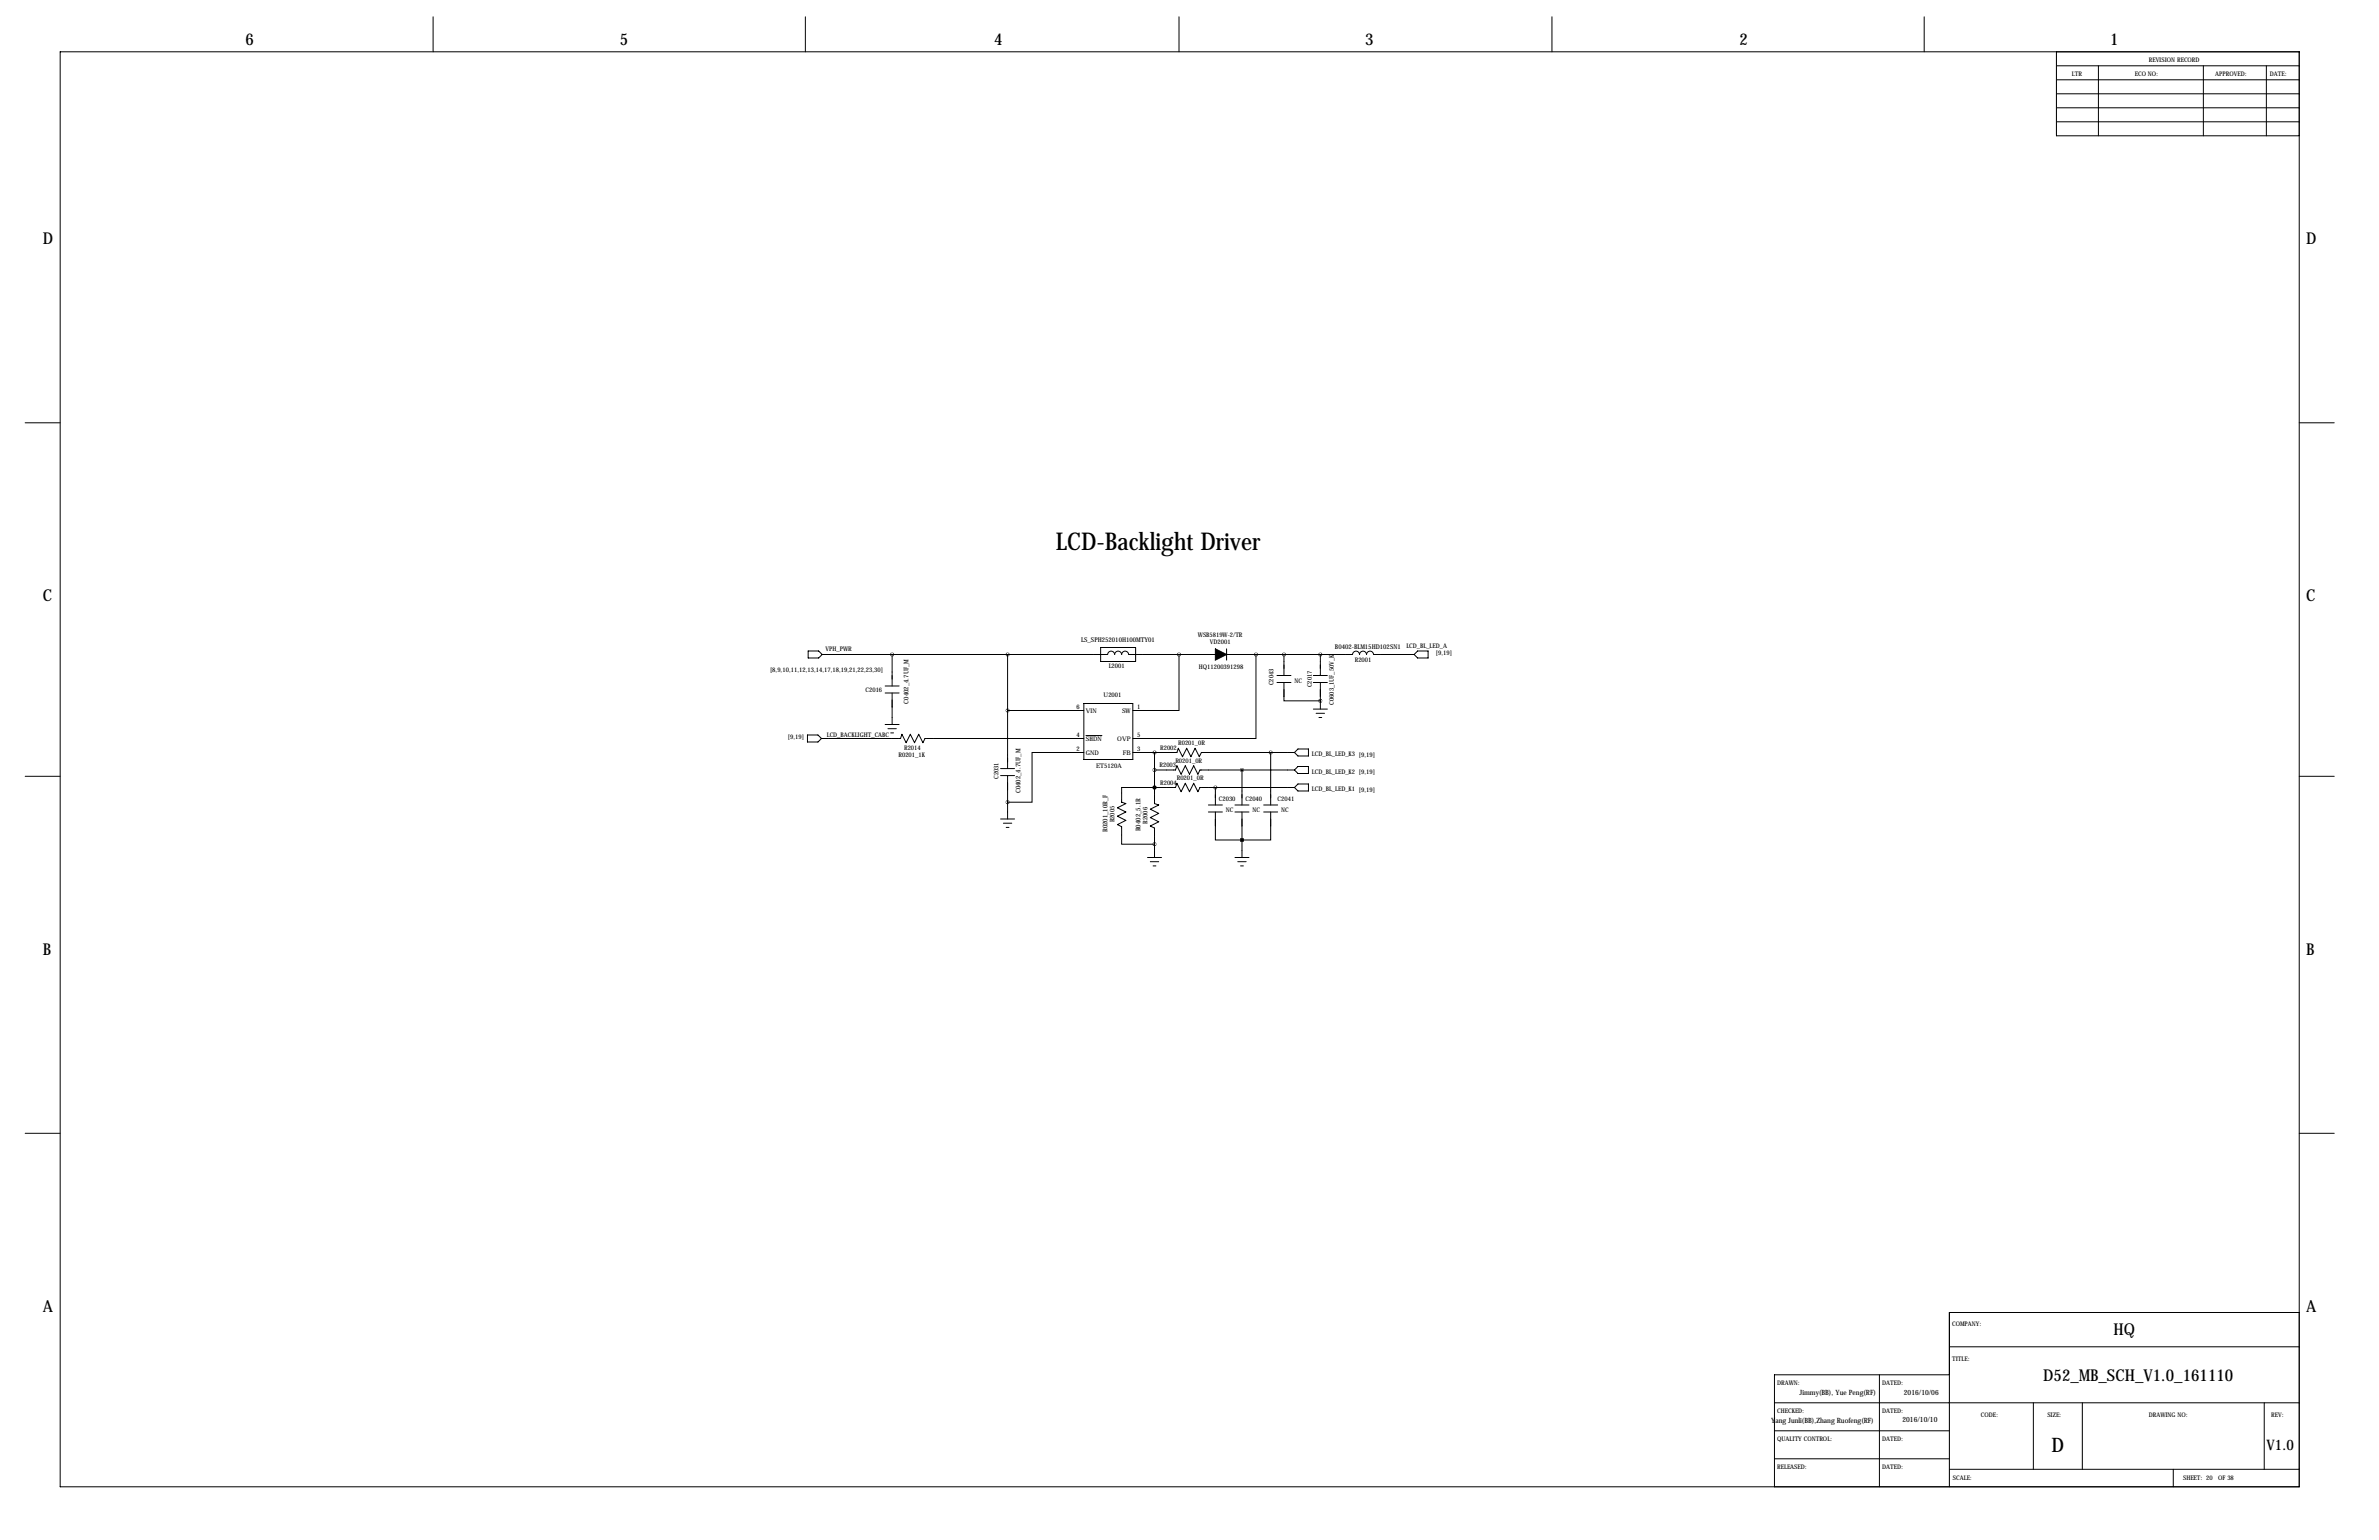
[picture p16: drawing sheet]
<svg xmlns="http://www.w3.org/2000/svg" width="864mm" height="559mm" viewBox="0 0 864 559" stroke-linecap="round" stroke-linejoin="round" font-family="sans-serif">
<defs><g id="words">
<text font-size="8.9" x="383.3" y="199.6">LCD-Backlight Driver</text>
<text font-size="7.3" x="744.7" y="526.8">D</text>
<g font-size="5.9">
<text x="89.2" y="16.3">6</text>
<text x="225" y="16.3">5</text>
<text x="360.9" y="16.3">4</text>
<text x="495.6" y="16.3">3</text>
<text x="631.4" y="16.3">2</text>
<text x="766.1" y="16.3">1</text>
<text x="15.5" y="88.6">D</text>
<text x="837.2" y="88.6">D</text>
<text x="15.5" y="218.2">C</text>
<text x="837.2" y="218.2">C</text>
<text x="15.5" y="346.5">B</text>
<text x="837.2" y="346.5">B</text>
<text x="15.5" y="476">A</text>
<text x="837.2" y="476">A</text>
<text x="767.2" y="484.4">HQ</text>
<text x="741.7" y="500.9">D52_MB_SCH_V1.0_161110</text>
</g>
<text font-size="5.3" x="822.8" y="526.1">V1.0</text>
<g font-size="2.6">
<text x="653.2" y="506.1">Jimmy(BB), Yue Peng(RF)</text>
<text x="691.1" y="506.1">2016/10/06</text>
<text x="643" y="516.3">Yang Junli(BB),Zhang Ruofeng(RF)</text>
<text x="690.6" y="516">2016/10/10</text>
</g>
<g font-size="2.4">
<text x="392.5" y="232.8">LS_SPH252010H100MTY01</text>
<text x="484.6" y="235.3">B0402-BLM15HD102SN1</text>
<text x="329.8" y="255.3" transform="rotate(-90 329.8 255.3)">C0402_4.7UF_M</text>
<text x="370.5" y="287.8" transform="rotate(-90 370.5 287.8)">C0402_4.7UF_M</text>
<text x="402.1" y="301.9" transform="rotate(-90 402.1 301.9)">R0201_10R_F</text>
<text x="414" y="301.6" transform="rotate(-90 414 301.6)">R0402_5.1R</text>
</g>
<g font-size="2.3">
<text x="780" y="22.6">REVISION RECORD</text>
<text x="752.1" y="27.7">LTR</text>
<text x="775" y="27.7">ECO NO:</text>
<text x="804.2" y="27.7">APPROVED:</text>
<text x="824" y="27.7">DATE:</text>
<text x="434.9" y="231.1">WSB5819W-2/TR</text>
<text x="439.2" y="233.7">VD2001</text>
<text x="299.7" y="236.2">VPH_PWR</text>
<text x="510.5" y="235">LCD_BL_LED_A</text>
<text x="521.3" y="237.8">[9,19]</text>
<text x="279.6" y="243.7">[8,9,10,11,12,13,14,17,18,19,21,22,23,30]</text>
<text x="402.5" y="242.3">L2001</text>
<text x="435.2" y="242.7">HQ11200391298</text>
<text x="491.8" y="240">R2001</text>
<text x="314.2" y="251.2">C2016</text>
<text x="462.3" y="248.6" transform="rotate(-90 462.3 248.6)">C2043</text>
<text x="469.9" y="247.7">NC</text>
<text x="476.2" y="249.4" transform="rotate(-90 476.2 249.4)">C2017</text>
<text x="390.7" y="257.3">6</text>
<text x="400.6" y="252.7">U2001</text>
<text x="412.7" y="257.3">1</text>
<text x="484.2" y="255.8" transform="rotate(-90 484.2 255.8)">C0603_1UF_50V_K</text>
<text x="394.2" y="258.7">VIN</text>
<text x="407.3" y="258.7">SW</text>
<text x="286" y="268.1">[9,19]</text>
<text x="300.1" y="267.5">LCD_BACKLIGHT_CABC</text>
<text x="390.7" y="267.5">4</text>
<text x="394.2" y="268.9">SHDN</text>
<text x="405.6" y="268.9">OVP</text>
<text x="412.7" y="267.5">5</text>
<text x="326.2" y="274.7">R0201_1K</text>
<text x="328.2" y="272.1">R2014</text>
<text x="390.7" y="272.5">2</text>
<text x="394.2" y="274">GND</text>
<text x="407.6" y="274">FB</text>
<text x="412.7" y="272.5">3</text>
<text x="421.1" y="272.1">R2002</text>
<text x="427.7" y="270.3">R0201_0R</text>
<text x="476.2" y="274.3">LCD_BL_LED_K3 [9,19]</text>
<text x="398" y="278.7">ET5120A</text>
<text x="420.9" y="278.2">R2003</text>
<text x="426.7" y="276.9">R0201_0R</text>
<text x="476.2" y="280.7">LCD_BL_LED_K2 [9,19]</text>
<text x="362.5" y="282.7" transform="rotate(-90 362.5 282.7)">C2031</text>
<text x="421.1" y="284.8">R2004</text>
<text x="427.2" y="283">R0201_0R</text>
<text x="476.2" y="287">LCD_BL_LED_K1 [9,19]</text>
<text x="442.5" y="290.5">C2030</text>
<text x="452.1" y="290.5">C2040</text>
<text x="463.8" y="290.5">C2041</text>
<text x="404.6" y="298.4" transform="rotate(-90 404.6 298.4)">R2005</text>
<text x="416.6" y="298.9" transform="rotate(-90 416.6 298.9)">R2006</text>
<text x="445" y="294.7">NC</text>
<text x="454.7" y="294.7">NC</text>
<text x="465.1" y="294.7">NC</text>
<text x="708.7" y="481.1">COMPANY:</text>
<text x="708.7" y="493.8">TITLE:</text>
<text x="645.2" y="502.7">DRAWN:</text>
<text x="683.3" y="502.7">DATED:</text>
<text x="645.2" y="512.8">CHECKED:</text>
<text x="683.3" y="512.8">DATED:</text>
<text x="719.1" y="514.1">CODE:</text>
<text x="743.2" y="514.1">SIZE:</text>
<text x="780" y="514.1">DRAWING NO:</text>
<text x="824.5" y="514.1">REV:</text>
<text x="645.2" y="523">QUALITY CONTROL:</text>
<text x="683.3" y="523">DATED:</text>
<text x="645.2" y="533.1">RELEASED:</text>
<text x="683.3" y="533.1">DATED:</text>
<text x="708.9" y="537">SCALE:</text>
<text x="792.5" y="537">SHEET: 20</text>
<text x="805.3" y="537">OF 38</text>
</g>
</g></defs>
<g fill="none" stroke="#000" stroke-width=".36">
<path d="M21.8 18.8h812.8v520.7h-812.8zM157.2 6.1v12.7M292.4 6.1v12.7M428 6.1v12.7M563.4 6.1v12.7M698.5 6.1v12.7M746.5 18.8v30.5h88.1M746.5 39.1h88.1M746.5 34h88.1M746.5 29h88.1M746.5 23.9h88.1M761.7 23.9v25.4"/>
<path d="M799.8 23.9v25.4M822.7 23.9v25.4M746.5 44.2h88.1M9.1 153.4h12.7M834.6 153.4h12.7M293.4 236.2h3.8l1.2 1.3-1.2 1.3h-3.8zM298.4 237.5h103.7a1.27 1.27 0 0 1 1.3-1.2 1.27 1.27 0 0 1 1.2 1.2 1.27 1.27 0 0 1 1.3-1.2 1.27 1.27 0 0 1 1.3 1.2 1.27 1.27 0 0 1 1.2-1.2 1.27 1.27 0 0 1 1.3 1.2M323.8 237.5v11.4M365.8 237.5v41.4M399.5 234.9h12.7v5.1h-12.7zM409.7 237.5h31.5M428 237.5v20.3h-16.8"/>
<path d="M445.3 237.5h45.7a1.27 1.27 0 0 1 1.3-1.2 1.27 1.27 0 0 1 1.2 1.2 1.27 1.27 0 0 1 1.3-1.2 1.27 1.27 0 0 1 1.3 1.2 1.27 1.27 0 0 1 1.2-1.2 1.27 1.27 0 0 1 1.3 1.2h14.7M455.9 237.5v30.5h-44.7M466.1 237.5v7.6M479.3 237.5v7.6M514.6 236.2h3.8v2.6h-3.8l-1.3-1.3zM321.3 248.9h5.1M321.3 251.5h5.1M323.8 251.5v11.4M365.8 257.8h27.6M393.4 255.3h17.8v20.3h-17.8zM463.5 245.1h5.1M463.5 247.6h5.1"/>
<path d="M466.1 247.6v6.7h13.2M476.8 245.1h5M476.8 247.6h5M476.8 257.3h5M477.8 258.8h3M479.3 247.6v9.7M293.1 266.7h3.8l1.3 1.3-1.3 1.2h-3.8zM298.2 268h28.7l.5-1.6 1.5 3.1 1.6-3.1 1.5 3.1 1.5-3.1 1.5 3.1 .8-1.5h57.6M321.3 262.9h5.1M322.3 264.4h3.1M323.3 265.9h1.1M363.2 278.9h5.1"/>
<path d="M393.4 273h-18.8v18.1h-8.8M394.2 266.9h5.8M411.2 273h16l.5-1.5 1.6 3.1 1.5-3.1 1.5 3.1 1.5-3.1 1.6 3.1 .7-1.6h33.8M419.1 279.4h7.6l.5-1.5 1.6 3 1.5-3 1.5 3 1.5-3 1.5 3 .8-1.5h34.3M419.1 273v18.6l1.5 .5-3 1.5 3 1.5-3 1.6 3 1.5-3 1.5 1.5 .8v10.6M450.8 279.4v12.7M461.3 273v19.1M469.9 273l1.3-1.2h3.8v2.5h-3.8zM469.9 279.4l1.3-1.3h3.8v2.6h-3.8zM478.8 260.3h1M9.1 281.7h12.7M363.2 281.4h5.1"/>
<path d="M363.2 297.2h5.1M364.2 298.7h3.1M365.8 281.4v15.8M419.1 285.8h7.6l.5-1.6 1.6 3.1 1.5-3.1 1.5 3.1 1.5-3.1 1.5 3.1 .8-1.5h5.6M419.1 285.8h.1M419.1 285.8h-11.9v5.3l1.5 .5-3.1 1.5 3.1 1.5-3.1 1.6 3.1 1.5-3.1 1.5 1.6 .8v6.3h11.9M438.7 292.1h5M438.7 294.6h5M441.2 285.8v6.3M441.2 294.6v10.2h9.6M441.2 285.8h28.7M448.3 292.1h5.1"/>
<path d="M448.3 294.6h5.1M450.8 294.6v16.5M458.7 292.1h5.1M458.7 294.6h5.1M461.3 294.6v10.2h-10.5M471.2 284.5h3.8v2.5h-3.8l-1.3-1.2zM834.6 281.7h12.7M365.3 300.2h1M416.6 311.1h5M417.6 312.7h3M418.6 314.2h1M448.3 311.1h5.1"/>
<path d="M449.3 312.7h3.1M450.3 314.2h1.1M450.8 304.8h.1M9.1 411.2h12.7M834.6 411.2h12.7M834.6 476.2h-127v63.3M682.2 498.9v40.6M707.6 498.9h-63.5v40.6M707.6 488.7h127M644.1 509h190.5M644.1 519.2h63.5M738.1 509v24.1"/>
<path d="M755.9 509v24.1M821.9 509v24.1M644.1 529.3h63.5M707.6 533.1h127M788.9 533.1v6.4"/>
</g>
<path d="M441.2 235.5l4.1 2-4.1 2z" fill="#000" stroke="#000" stroke-width=".38"/>
<path d="M445.3 235.5v4" fill="none" stroke="#000" stroke-width=".38"/>
<path d="M427.9 237.5a.05 .05 0 0 0 .1 0 .05 .05 0 0 0-.1 0zM323.8 237.5a.05 .05 0 0 0 .1 0 .05 .05 0 0 0-.1 0zM455.9 237.5a.05 .05 0 0 0 .1 0 .05 .05 0 0 0-.1 0zM450.8 304.8a.05 .05 0 0 0 .1 0 .05 .05 0 0 0-.1 0zM450.8 304.8a.05 .05 0 0 0 .1 0 .05 .05 0 0 0-.1 0zM466 237.5a.05 .05 0 0 0 .1 0 .05 .05 0 0 0-.1 0zM365.7 291.1a.05 .05 0 0 0 .1 0 .05 .05 0 0 0-.1 0zM365.7 257.8a.05 .05 0 0 0 .1 0 .05 .05 0 0 0-.1 0zM365.7 237.5a.05 .05 0 0 0 .1 0 .05 .05 0 0 0-.1 0zM461.2 273.1a.05 .05 0 0 0 .1 0 .05 .05 0 0 0-.1 0zM450.8 279.4a.05 .05 0 0 0 .1 0 .05 .05 0 0 0-.1 0z" fill="#000" stroke="#000" stroke-width="1.3"/>
<use href="#words"/>
</svg>
